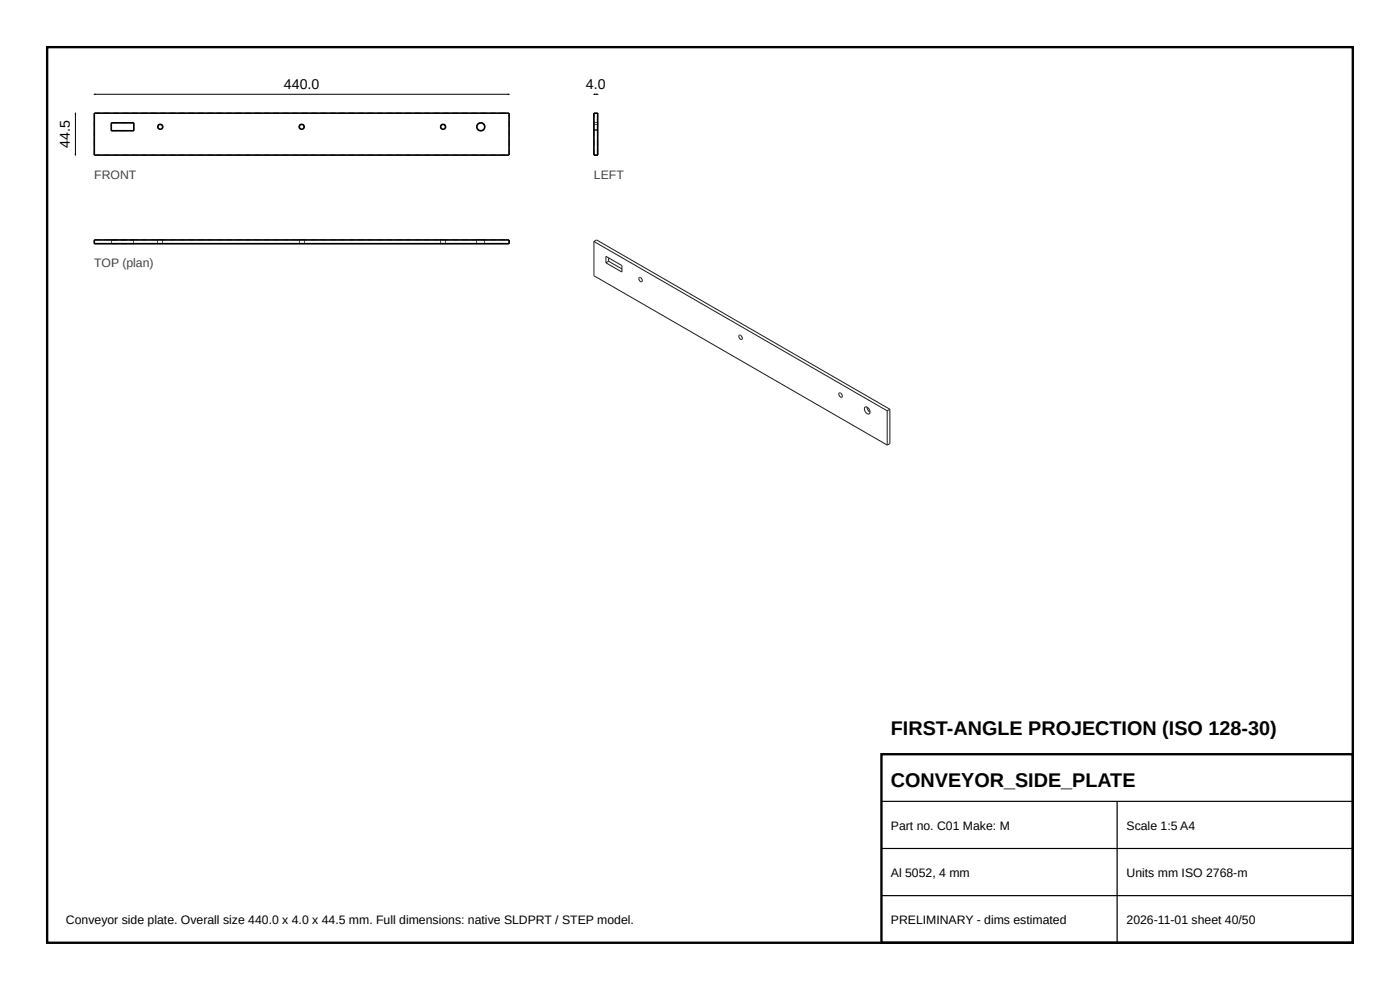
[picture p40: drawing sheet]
<svg xmlns="http://www.w3.org/2000/svg" width="297mm" height="210mm" viewBox="0 0 297 210" stroke-linecap="round" stroke-linejoin="round" font-family="sans-serif">
<defs><g id="words">
<g font-size="4.2">
<text x="189" y="156">FIRST-ANGLE PROJECTION (ISO 128-30)</text>
<text x="189" y="167">CONVEYOR_SIDE_PLATE</text>
</g>
<g font-size="3">
<text x="60.2" y="18.8">440.0</text>
<text x="124.3" y="18.8">4.0</text>
<text x="14.8" y="31.4" transform="rotate(-90 14.8 31.4)">44.5</text>
</g>
<g font-size="2.6" fill="#444">
<text x="20" y="37.9">FRONT</text>
<text x="126" y="37.9">LEFT</text>
<text x="20" y="56.7">TOP (plan)</text>
</g>
<g font-size="2.6">
<text x="189" y="176">Part no. C01 Make: M</text>
<text x="239" y="176">Scale 1:5 A4</text>
<text x="189" y="186">Al 5052, 4 mm</text>
<text x="239" y="186">Units mm ISO 2768-m</text>
<text x="14" y="196">Conveyor side plate. Overall size 440.0 x 4.0 x 44.5 mm. Full dimensions: native SLDPRT / STEP model.</text>
<text x="189" y="196">PRELIMINARY - dims estimated</text>
<text x="239" y="196">2026-11-01 sheet 40/50</text>
</g>
</g></defs>
<path d="M10 10h277v190h-277zM187 160h100v40h-100z" fill="none" stroke="#000" stroke-width=".5"/>
<path d="M187 170h100M187 180h100M237 170v30M187 190h100" fill="none" stroke="#000" stroke-width=".25"/>
<g fill="#555">
<path d="M28.3 26.5h.2v1.2h-.2z"/>
<path d="M23.5 26.5h.2v1.2h-.2z"/>
<path d="M19.9 31.7h.2v1.2h-.2zM19.9 29.7h.2v1.2h-.2zM19.9 27.7h.2v1.2h-.2zM19.9 25.7h.2v1.2h-.2zM19.9 24h.2v.9h-.2z"/>
<path d="M20 23.9h1.2v.2h-1.2zM22 23.9h1.2v.2h-1.2zM24 23.9h1.2v.2h-1.2zM26 23.9h1.2v.2h-1.2zM28 23.9h1.2v.2h-1.2zM30 23.9h1.2v.2h-1.2zM32 23.9h1.2v.2h-1.2zM34 23.9h1.2v.2h-1.2zM36 23.9h1.2v.2h-1.2zM38 23.9h1.2v.2h-1.2zM40 23.9h1.2v.2h-1.2zM42 23.9h1.2v.2h-1.2zM44 23.9h1.2v.2h-1.2zM46 23.9h1.2v.2h-1.2zM48 23.9h1.2v.2h-1.2zM50 23.9h1.2v.2h-1.2zM52 23.9h1.2v.2h-1.2zM54 23.9h1.2v.2h-1.2zM56 23.9h1.2v.2h-1.2zM58 23.9h1.2v.2h-1.2zM60 23.9h1.2v.2h-1.2zM62 23.9h1.2v.2h-1.2zM64 23.9h1.2v.2h-1.2zM66 23.9h1.2v.2h-1.2zM68 23.9h1.2v.2h-1.2zM70 23.9h1.2v.2h-1.2zM72 23.9h1.2v.2h-1.2zM74 23.9h1.2v.2h-1.2zM76 23.9h1.2v.2h-1.2zM78 23.9h1.2v.2h-1.2zM80 23.9h1.2v.2h-1.2zM82 23.9h1.2v.2h-1.2zM84 23.9h1.2v.2h-1.2zM86 23.9h1.2v.2h-1.2zM88 23.9h1.2v.2h-1.2zM90 23.9h1.2v.2h-1.2zM92 23.9h1.2v.2h-1.2zM94 23.9h1.2v.2h-1.2zM96 23.9h1.2v.2h-1.2zM98 23.9h1.2v.2h-1.2zM100 23.9h1.2v.2h-1.2zM102 23.9h1.2v.2h-1.2zM104 23.9h1.2v.2h-1.2zM106 23.9h1.2v.2h-1.2z"/>
<path d="M20 32.8h1.2v.2h-1.2zM22 32.8h1.2v.2h-1.2zM24 32.8h1.2v.2h-1.2zM26 32.8h1.2v.2h-1.2zM28 32.8h1.2v.2h-1.2zM30 32.8h1.2v.2h-1.2zM32 32.8h1.2v.2h-1.2zM34 32.8h1.2v.2h-1.2zM36 32.8h1.2v.2h-1.2zM38 32.8h1.2v.2h-1.2zM40 32.8h1.2v.2h-1.2zM42 32.8h1.2v.2h-1.2zM44 32.8h1.2v.2h-1.2zM46 32.8h1.2v.2h-1.2zM48 32.8h1.2v.2h-1.2zM50 32.8h1.2v.2h-1.2zM52 32.8h1.2v.2h-1.2zM54 32.8h1.2v.2h-1.2zM56 32.8h1.2v.2h-1.2zM58 32.8h1.2v.2h-1.2zM60 32.8h1.2v.2h-1.2zM62 32.8h1.2v.2h-1.2zM64 32.8h1.2v.2h-1.2zM66 32.8h1.2v.2h-1.2zM68 32.8h1.2v.2h-1.2zM70 32.8h1.2v.2h-1.2zM72 32.8h1.2v.2h-1.2zM74 32.8h1.2v.2h-1.2zM76 32.8h1.2v.2h-1.2zM78 32.8h1.2v.2h-1.2zM80 32.8h1.2v.2h-1.2zM82 32.8h1.2v.2h-1.2zM84 32.8h1.2v.2h-1.2zM86 32.8h1.2v.2h-1.2zM88 32.8h1.2v.2h-1.2zM90 32.8h1.2v.2h-1.2zM92 32.8h1.2v.2h-1.2zM94 32.8h1.2v.2h-1.2zM96 32.8h1.2v.2h-1.2zM98 32.8h1.2v.2h-1.2zM100 32.8h1.2v.2h-1.2zM102 32.8h1.2v.2h-1.2zM104 32.8h1.2v.2h-1.2zM106 32.8h1.2v.2h-1.2z"/>
<path d="M107.9 31.7h.2v1.2h-.2zM107.9 29.7h.2v1.2h-.2zM107.9 27.7h.2v1.2h-.2zM107.9 25.7h.2v1.2h-.2zM107.9 24h.2v.9h-.2z"/>
<path d="M23.6 26h1.2v.1h-1.2zM25.6 26h1.2v.1h-1.2zM27.6 26h.8v.1h-.8z"/>
<path d="M23.6 27.6h1.2v.2h-1.2zM25.6 27.6h1.2v.2h-1.2zM27.6 27.6h.8v.2h-.8z"/>
<path d="M34 26.3a.61 .61 0 0 1 .6 .4 .61 .61 0 0 1-.2 .6l-.1-.1 .2-.1v-.4l-.3-.3-.2 .1zM33.6 26.4l.3-.1 .1 .2-.2-.1-.3 .3v.4l.2 .1-.1 .2a.61 .61 0 0 1 0-1z"/>
<path d="M64 26.3a.61 .61 0 0 1 .6 .4 .61 .61 0 0 1-.2 .6l-.1-.1 .2-.1v-.4l-.3-.3-.2 .1zM63.6 26.4l.3-.1 .1 .2-.2-.1-.3 .3v.4l.2 .1-.1 .2a.61 .61 0 0 1 0-1z"/>
<path d="M94 26.3a.61 .61 0 0 1 .6 .4 .61 .61 0 0 1-.2 .6l-.1-.1 .2-.1v-.4l-.3-.3-.2 .1zM93.6 26.4l.3-.1 .1 .2-.2-.1-.3 .3v.4l.2 .1-.1 .2a.61 .61 0 0 1 0-1z"/>
<path d="M102 26a.92 .92 0 0 1 .9 .8h-.2l.1-.2-.3-.4-.5-.1zM101.5 27.5l.4 .2 .5-.1 .1-.2 .1 .2a.92 .92 0 0 1-1.2 0zM101.4 26.2l.5-.2v.2l-.2-.1-.4 .3v.5l-.2-.1z"/>
</g>
<g fill="none" stroke="#000" stroke-width=".35">
<path d="M20 24h88v8.9h-88zM23.6 26.1h4.8v1.6h-4.8z"/>
<circle cx="34" cy="26.9" r=".52"/>
<circle cx="64" cy="26.9" r=".52"/>
<circle cx="94" cy="26.9" r=".52"/>
<circle cx="102" cy="26.9" r=".84"/>
</g>
<g fill="#555">
<path d="M19.9 50.9h.2v.8h-.2z"/>
<path d="M34 51.6h.5v.2h-.5z"/>
<path d="M33.5 51.6h1v.2h-1z"/>
<path d="M33.5 51.6h.5v.2h-.5z"/>
<path d="M64 51.6h.5v.2h-.5z"/>
<path d="M63.5 51.6h1v.2h-1z"/>
<path d="M63.5 51.6h.5v.2h-.5z"/>
<path d="M94 51.6h.5v.2h-.5z"/>
<path d="M93.5 51.6h1v.2h-1z"/>
<path d="M93.5 51.6h.5v.2h-.5z"/>
<path d="M102 51.6h.8v.2h-.8z"/>
<path d="M101.6 51.6h1.2v.2h-1.2z"/>
<path d="M101.2 51.6h.8v.2h-.8z"/>
<path d="M34 50.8h.5v.2h-.5z"/>
<path d="M33.5 50.8h1v.2h-1z"/>
<path d="M33.5 50.8h.5v.2h-.5z"/>
<path d="M64 50.8h.5v.2h-.5z"/>
<path d="M63.5 50.8h1v.2h-1z"/>
<path d="M63.5 50.8h.5v.2h-.5z"/>
<path d="M94 50.8h.5v.2h-.5z"/>
<path d="M93.5 50.8h1v.2h-1z"/>
<path d="M93.5 50.8h.5v.2h-.5z"/>
<path d="M102 50.8h.8v.2h-.8z"/>
<path d="M101.6 50.8h1.2v.2h-1.2z"/>
<path d="M101.2 50.8h.8v.2h-.8z"/>
<path d="M107.9 50.9h.2v.8h-.2z"/>
<path d="M23.5 50.9h.2v.8h-.2z"/>
<path d="M28.3 50.9h.2v.8h-.2z"/>
<path d="M34.4 50.9h.2v.8h-.2z"/>
<path d="M33.4 50.9h.2v.8h-.2z"/>
<path d="M64.4 50.9h.2v.8h-.2z"/>
<path d="M63.4 50.9h.2v.8h-.2z"/>
<path d="M94.4 50.9h.2v.8h-.2z"/>
<path d="M93.4 50.9h.2v.8h-.2z"/>
<path d="M102.8 50.9h.1v.8h-.1z"/>
<path d="M101.1 50.9h.2v.8h-.2z"/>
<path d="M20 51.6h1.2v.2h-1.2zM22 51.6h1.2v.2h-1.2zM24 51.6h1.2v.2h-1.2zM26 51.6h1.2v.2h-1.2zM28 51.6h1.2v.2h-1.2zM30 51.6h1.2v.2h-1.2zM32 51.6h1.2v.2h-1.2zM34 51.6h1.2v.2h-1.2zM36 51.6h1.2v.2h-1.2zM38 51.6h1.2v.2h-1.2zM40 51.6h1.2v.2h-1.2zM42 51.6h1.2v.2h-1.2zM44 51.6h1.2v.2h-1.2zM46 51.6h1.2v.2h-1.2zM48 51.6h1.2v.2h-1.2zM50 51.6h1.2v.2h-1.2zM52 51.6h1.2v.2h-1.2zM54 51.6h1.2v.2h-1.2zM56 51.6h1.2v.2h-1.2zM58 51.6h1.2v.2h-1.2zM60 51.6h1.2v.2h-1.2zM62 51.6h1.2v.2h-1.2zM64 51.6h1.2v.2h-1.2zM66 51.6h1.2v.2h-1.2zM68 51.6h1.2v.2h-1.2zM70 51.6h1.2v.2h-1.2zM72 51.6h1.2v.2h-1.2zM74 51.6h1.2v.2h-1.2zM76 51.6h1.2v.2h-1.2zM78 51.6h1.2v.2h-1.2zM80 51.6h1.2v.2h-1.2zM82 51.6h1.2v.2h-1.2zM84 51.6h1.2v.2h-1.2zM86 51.6h1.2v.2h-1.2zM88 51.6h1.2v.2h-1.2zM90 51.6h1.2v.2h-1.2zM92 51.6h1.2v.2h-1.2zM94 51.6h1.2v.2h-1.2zM96 51.6h1.2v.2h-1.2zM98 51.6h1.2v.2h-1.2zM100 51.6h1.2v.2h-1.2zM102 51.6h1.2v.2h-1.2zM104 51.6h1.2v.2h-1.2zM106 51.6h1.2v.2h-1.2z"/>
<path d="M23.6 51.6h1.2v.2h-1.2zM25.6 51.6h1.2v.2h-1.2zM27.6 51.6h.8v.2h-.8z"/>
<path d="M23.6 51.6h1.2v.2h-1.2zM25.6 51.6h1.2v.2h-1.2zM27.6 51.6h.8v.2h-.8z"/>
<path d="M20 50.8h1.2v.2h-1.2zM22 50.8h1.2v.2h-1.2zM24 50.8h1.2v.2h-1.2zM26 50.8h1.2v.2h-1.2zM28 50.8h1.2v.2h-1.2zM30 50.8h1.2v.2h-1.2zM32 50.8h1.2v.2h-1.2zM34 50.8h1.2v.2h-1.2zM36 50.8h1.2v.2h-1.2zM38 50.8h1.2v.2h-1.2zM40 50.8h1.2v.2h-1.2zM42 50.8h1.2v.2h-1.2zM44 50.8h1.2v.2h-1.2zM46 50.8h1.2v.2h-1.2zM48 50.8h1.2v.2h-1.2zM50 50.8h1.2v.2h-1.2zM52 50.8h1.2v.2h-1.2zM54 50.8h1.2v.2h-1.2zM56 50.8h1.2v.2h-1.2zM58 50.8h1.2v.2h-1.2zM60 50.8h1.2v.2h-1.2zM62 50.8h1.2v.2h-1.2zM64 50.8h1.2v.2h-1.2zM66 50.8h1.2v.2h-1.2zM68 50.8h1.2v.2h-1.2zM70 50.8h1.2v.2h-1.2zM72 50.8h1.2v.2h-1.2zM74 50.8h1.2v.2h-1.2zM76 50.8h1.2v.2h-1.2zM78 50.8h1.2v.2h-1.2zM80 50.8h1.2v.2h-1.2zM82 50.8h1.2v.2h-1.2zM84 50.8h1.2v.2h-1.2zM86 50.8h1.2v.2h-1.2zM88 50.8h1.2v.2h-1.2zM90 50.8h1.2v.2h-1.2zM92 50.8h1.2v.2h-1.2zM94 50.8h1.2v.2h-1.2zM96 50.8h1.2v.2h-1.2zM98 50.8h1.2v.2h-1.2zM100 50.8h1.2v.2h-1.2zM102 50.8h1.2v.2h-1.2zM104 50.8h1.2v.2h-1.2zM106 50.8h1.2v.2h-1.2z"/>
<path d="M23.6 50.8h1.2v.2h-1.2zM25.6 50.8h1.2v.2h-1.2zM27.6 50.8h.8v.2h-.8z"/>
<path d="M23.6 50.8h1.2v.2h-1.2zM25.6 50.8h1.2v.2h-1.2zM27.6 50.8h.8v.2h-.8z"/>
</g>
<path d="M20 50.9h88v.8h-88z" fill="none" stroke="#000" stroke-width=".35"/>
<g fill="#555">
<path d="M126.7 26.5h.2v1.2h-.2z"/>
<path d="M126.7 26.4h.2v1h-.2z"/>
<path d="M126.7 26.1h.2v1.2h-.2z"/>
<path d="M126 23.9h.8v.2h-.8z"/>
<path d="M125.9 26.5h.2v1.2h-.2z"/>
<path d="M125.9 26.4h.2v1h-.2z"/>
<path d="M125.9 26.1h.2v1.2h-.2z"/>
<path d="M126 32.8h.8v.2h-.8z"/>
<path d="M126 26h.8v.1h-.8z"/>
<path d="M126 27.6h.8v.2h-.8z"/>
<path d="M126 26.3h.8v.2h-.8z"/>
<path d="M126 27.3h.8v.2h-.8z"/>
<path d="M126.7 31.7h.2v1.2h-.2zM126.7 29.7h.2v1.2h-.2zM126.7 27.7h.2v1.2h-.2zM126.7 25.7h.2v1.2h-.2zM126.7 24h.2v.9h-.2z"/>
<path d="M125.9 31.7h.2v1.2h-.2zM125.9 29.7h.2v1.2h-.2zM125.9 27.7h.2v1.2h-.2zM125.9 25.7h.2v1.2h-.2zM125.9 24h.2v.9h-.2z"/>
</g>
<path d="M126 24h.8v8.9h-.8z" fill="none" stroke="#000" stroke-width=".35"/>
<g fill="none" stroke="#222" stroke-width=".22">
<path d="M126 51.2v7.3l62.2 35.9M126 51.2l.6-.3 62.2 35.9M126 51.2l62.2 36M128.5 54.4l3.4 1.9v1.4l-3.4-2zM129.1 54.7v.7M129.1 55.4l2.8 1.7M129.1 55.4l-.6 .3M135.6 58.9a.5 .5 0 0 1 .6 .3 .5 .5 0 0 1-.2 .6l-.4-.3zM156.8 71.1a.5 .5 0 0 1 .6 .3 .5 .5 0 0 1-.1 .6l-.5-.4zM178 83.4a.5 .5 0 0 1 .6 .2 .5 .5 0 0 1-.1 .7l-.5-.4zM183.5 86.4a.87 .87 0 0 1 .9 .4 .87 .87 0 0 1-.1 1 1.07 1.07 0 0 1-.8-1.4zM184 86.4l.1 .6 .5 .4"/>
<path d="M188.2 87.2v7.2M188.8 86.8l-.6 .4M188.8 86.8v7.3l-.6 .3"/>
</g>
<path d="M20 20h88M126 20h.8M16 24v8.9" fill="none" stroke="#000" stroke-width=".21"/>
<path d="M107.7 19.8l.6 .2-.6 .2zM126.5 19.8l.6 .2-.6 .2zM16 23.7l.2 .6h-.4zM15.8 32.6h.4l-.2 .6zM19.7 20l.6-.2v.4zM125.7 20l.6-.2v.4z" fill="#000"/>
<use href="#words"/>
</svg>
